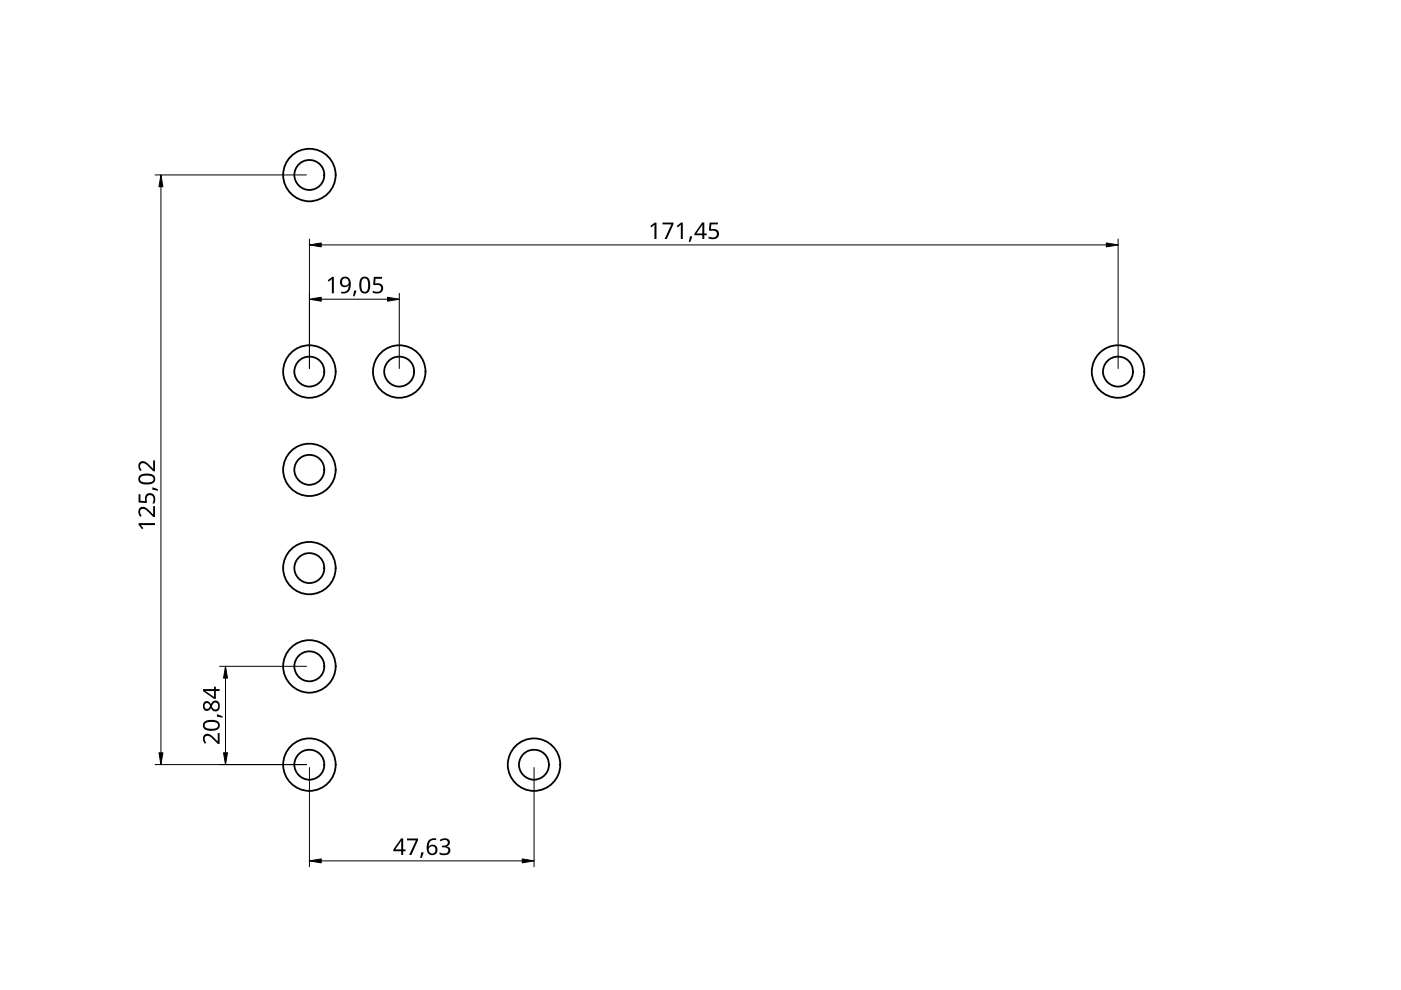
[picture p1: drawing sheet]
<svg xmlns="http://www.w3.org/2000/svg" width="297mm" height="210mm" viewBox="0 0 297 210" stroke-linecap="round" stroke-linejoin="round" font-family="sans-serif">
<g fill="none" stroke="#000" stroke-width=".38">
<circle cx="65.6" cy="37.1" r="3.2"/>
<circle cx="65.6" cy="37.1" r="5.6"/>
<circle cx="65.6" cy="78.8" r="3.2"/>
<circle cx="65.6" cy="78.8" r="5.6"/>
<circle cx="84.6" cy="78.8" r="3.2"/>
<circle cx="84.7" cy="78.8" r="5.6"/>
<circle cx="237" cy="78.8" r="3.2"/>
<circle cx="237.1" cy="78.8" r="5.6"/>
<circle cx="65.6" cy="99.6" r="3.2"/>
<circle cx="65.6" cy="99.6" r="5.6"/>
<circle cx="65.6" cy="120.4" r="3.2"/>
<circle cx="65.6" cy="120.4" r="5.6"/>
<circle cx="65.6" cy="141.3" r="3.2"/>
<circle cx="65.6" cy="141.3" r="5.6"/>
<circle cx="65.6" cy="162.1" r="3.2"/>
<circle cx="65.6" cy="162.1" r="5.6"/>
<circle cx="113.2" cy="162.1" r="3.2"/>
<circle cx="113.2" cy="162.1" r="5.6"/>
</g>
<g fill="none" stroke="#000" stroke-width=".21">
<path d="M34.1 39.6v120M65 37.1h-32.1M65.6 50.7v27.4M68.1 51.9h166.5M237.1 50.7v27.4M82.2 63.4h-14.1M84.7 62.2v15.9M46.6 141.3h18.4M47.8 143.8v15.8M65 162.1h-32.1M65.6 162.7v21.1M113.2 162.7v21.1"/>
<path d="M68.1 182.5h42.6"/>
</g>
<path d="M34.1 37.1l.4 2.5h-.8zM65.6 51.9l2.5-.4v.8zM234.6 51.5l2.5 .4-2.5 .4zM65.6 63.4l2.5-.4v.9zM82.2 63l2.5 .4-2.5 .5zM33.7 159.6h.8l-.4 2.5zM47.8 141.3l.4 2.5h-.8zM47.4 159.6h.8l-.4 2.5zM65.6 182.5l2.5-.4v.8zM110.7 182.1l2.5 .4-2.5 .4z" fill="#000" stroke="#000" stroke-width=".21"/>
<g fill="#000">
<path d="M137.9 47.9l.9-.7h.4v3.5h-.4v-3.1l-.7 .6zM140.5 47.2h2.3v.3l-1.4 3.2h-.5l1.4-3.1h-1.8zM143.5 47.9l.9-.7h.4v3.5h-.5l.1-3.1-.7 .6zM146.3 50.1l.5 .1-.5 1.1h-.3zM150.4 47.2h1.8v.4h-1.4l-.1 1 .6-.1a1.13 1.13 0 0 1 1.1 1.4 1.13 1.13 0 0 1-1.5 .8l-.7-.2v-.4a1.03 1.03 0 0 0 1.1 .3 1.03 1.03 0 0 0 .7-.8 .93 .93 0 0 0-1.5-.6l-.2-.2zM69.5 59.4l.9-.7h.4v3.5h-.4v-3.1l-.7 .6zM75.1 61.6l.5 .1-.5 1.1h-.3zM79.3 58.7h1.7v.4h-1.4l-.1 1 .6-.1a1.13 1.13 0 0 1 1.1 1.4 1.13 1.13 0 0 1-1.5 .8l-.7-.2v-.4a1.03 1.03 0 0 0 1.1 .3 1.03 1.03 0 0 0 .7-.8 .93 .93 0 0 0-1.5-.6l-.2-.2zM29.6 98.1a1.5 1.5 0 0 1 2.1 .6l.8 .7v-1.8h.4v2.3h-.4l-1.1-1.1a.98 .98 0 0 0-1.7-.2v.4l.3 .7-.3 .2a1.46 1.46 0 0 1-.1-1.8zM29.4 104.8h.4v1.4l1 .1a1.17 1.17 0 0 1 .9-1.8 1.17 1.17 0 0 1 1.2 1.6l-.2 .7h-.4a1.03 1.03 0 0 0 .3-1.1 1.03 1.03 0 0 0-.8-.7 .93 .93 0 0 0-.6 1.5l-.2 .2-1.6-.2zM32.3 103.4l1.2 .3v.4l-1.2-.3zM29.4 110.9h3.5v.4h-3.1l.6 .7-.3 .2-.7-.9z"/>
<path d="M29.6 107.7a1.5 1.5 0 0 1 2.1 .6l.8 .8v-1.8h.4v2.3h-.4l-1.1-1.1a.98 .98 0 0 0-1.7-.2v.4l.3 .6-.3 .3a1.46 1.46 0 0 1-.1-1.9zM46 151.5l1.2 .4v.3l-1.2-.3zM43.3 155.9a1.5 1.5 0 0 1 2.1 .6l.8 .7v-1.8h.4v2.3h-.4l-1.1-1.1a.98 .98 0 0 0-1.7-.2v.4l.3 .7-.3 .2a1.47 1.47 0 0 1-.1-1.8zM93.2 178.1a1.25 1.25 0 0 1 1.3-.4 1.25 1.25 0 0 1 .9 .9 .85 .85 0 0 1-.7 .9 .93 .93 0 0 1 .8 1 .93 .93 0 0 1-1 .8l-1.3-.2v-.4a1.24 1.24 0 0 0 1.8-.3 .71 .71 0 0 0-.9-.7h-.4v-.4a.81 .81 0 0 0 .9-.1 .81 .81 0 0 0 .3-.8 1.02 1.02 0 0 0-1.5 0zM86.3 177.8h2.3v.3l-1.4 3.2h-.5l1.5-3.1h-1.9zM89.3 180.7l.5 .1-.4 1.1h-.3z"/>
<path d="M148.9 47.2h.4v2.3h.5v.4h-.5v.8h-.4v-.8h-1.7v-.4zM148.9 47.6l-1.2 1.9h1.2z"/>
<path d="M72.4 59a1.28 1.28 0 0 1 1.5-.1 1.28 1.28 0 0 1 .5 1.5 1.58 1.58 0 0 1-2.1 1.8v-.4a1.16 1.16 0 0 0 1.2-.2 1.16 1.16 0 0 0 .4-1.1 1.08 1.08 0 0 1-1.6 .1 1.08 1.08 0 0 1 .1-1.6zM72.5 59.8a.76 .76 0 0 0 1.5 0 .76 .76 0 0 0-1.5 0z"/>
<path d="M76.6 58.9a1.16 1.16 0 0 1 1.3-.1 1.16 1.16 0 0 1 .6 1.2v.4a1.36 1.36 0 0 1-1.3 1.8 1.57 1.57 0 0 1-1-2l.1-.7zM76.9 59.2l-.2 .6v1.3a.69 .69 0 0 0 .6 .8 .69 .69 0 0 0 .7-.8 1.91 1.91 0 0 0-.5-2.1z"/>
<path d="M29.6 100.9l.6-.4 .9-.1a1.36 1.36 0 0 1 1.8 1.3 1.57 1.57 0 0 1-2 1 1.19 1.19 0 0 1-1.3-.4 1.19 1.19 0 0 1 0-1.4zM29.9 101.1a.75 .75 0 0 0 0 .9 .75 .75 0 0 0 .9 .3l1-.1a.69 .69 0 0 0 .8-.6 .69 .69 0 0 0-.8-.7h-1.3z"/>
<path d="M43.4 148.8a.88 .88 0 0 1 1.3 .5 1 1 0 0 1 1.3-.7 1 1 0 0 1 .6 1.3 .94 .94 0 0 1-.9 .9 .94 .94 0 0 1-1-.7 .91 .91 0 0 1-1.2 .6 .91 .91 0 0 1-.5-1.2zM45 149.7a.7 .7 0 0 0 1.4 0 .7 .7 0 0 0-1.4 0zM43.4 149.7a.58 .58 0 0 0 1.1 0 .58 .58 0 0 0-1.1 0z"/>
<path d="M43.3 153.1a2.6 2.6 0 0 1 3.2 .2 1.22 1.22 0 0 1-.2 1.3 1.22 1.22 0 0 1-1.3 .3 1.53 1.53 0 0 1-2-1zM43.6 153.3a.75 .75 0 0 0 0 1 .75 .75 0 0 0 .9 .2h1a.69 .69 0 0 0 .7-.7 .69 .69 0 0 0-.7-.7h-1.3z"/>
<path d="M43.1 146.1h2.3v-.5h.4v.5h.8v.4h-.8v1.7h-.4l-2.3-1.7zM43.5 146.5l1.9 1.3v-1.3z"/>
<path d="M91 178.1l.5-.3 .5-.1 .5 .1v.3a1.18 1.18 0 0 0-1.6 1.4 1.08 1.08 0 0 1 1.6-.1 1.08 1.08 0 0 1 0 1.6 1.22 1.22 0 0 1-1.5 .1 1.22 1.22 0 0 1-.5-1.3l.1-.9zM90.9 180.2a.76 .76 0 0 0 1.5 0 .76 .76 0 0 0-1.5 0z"/>
<path d="M85 177.8h.5v2.3h.5v.4h-.5v.8h-.4v-.8h-1.7v-.4zM85.1 178.2l-1.3 1.9h1.3z"/>
</g>
</svg>
